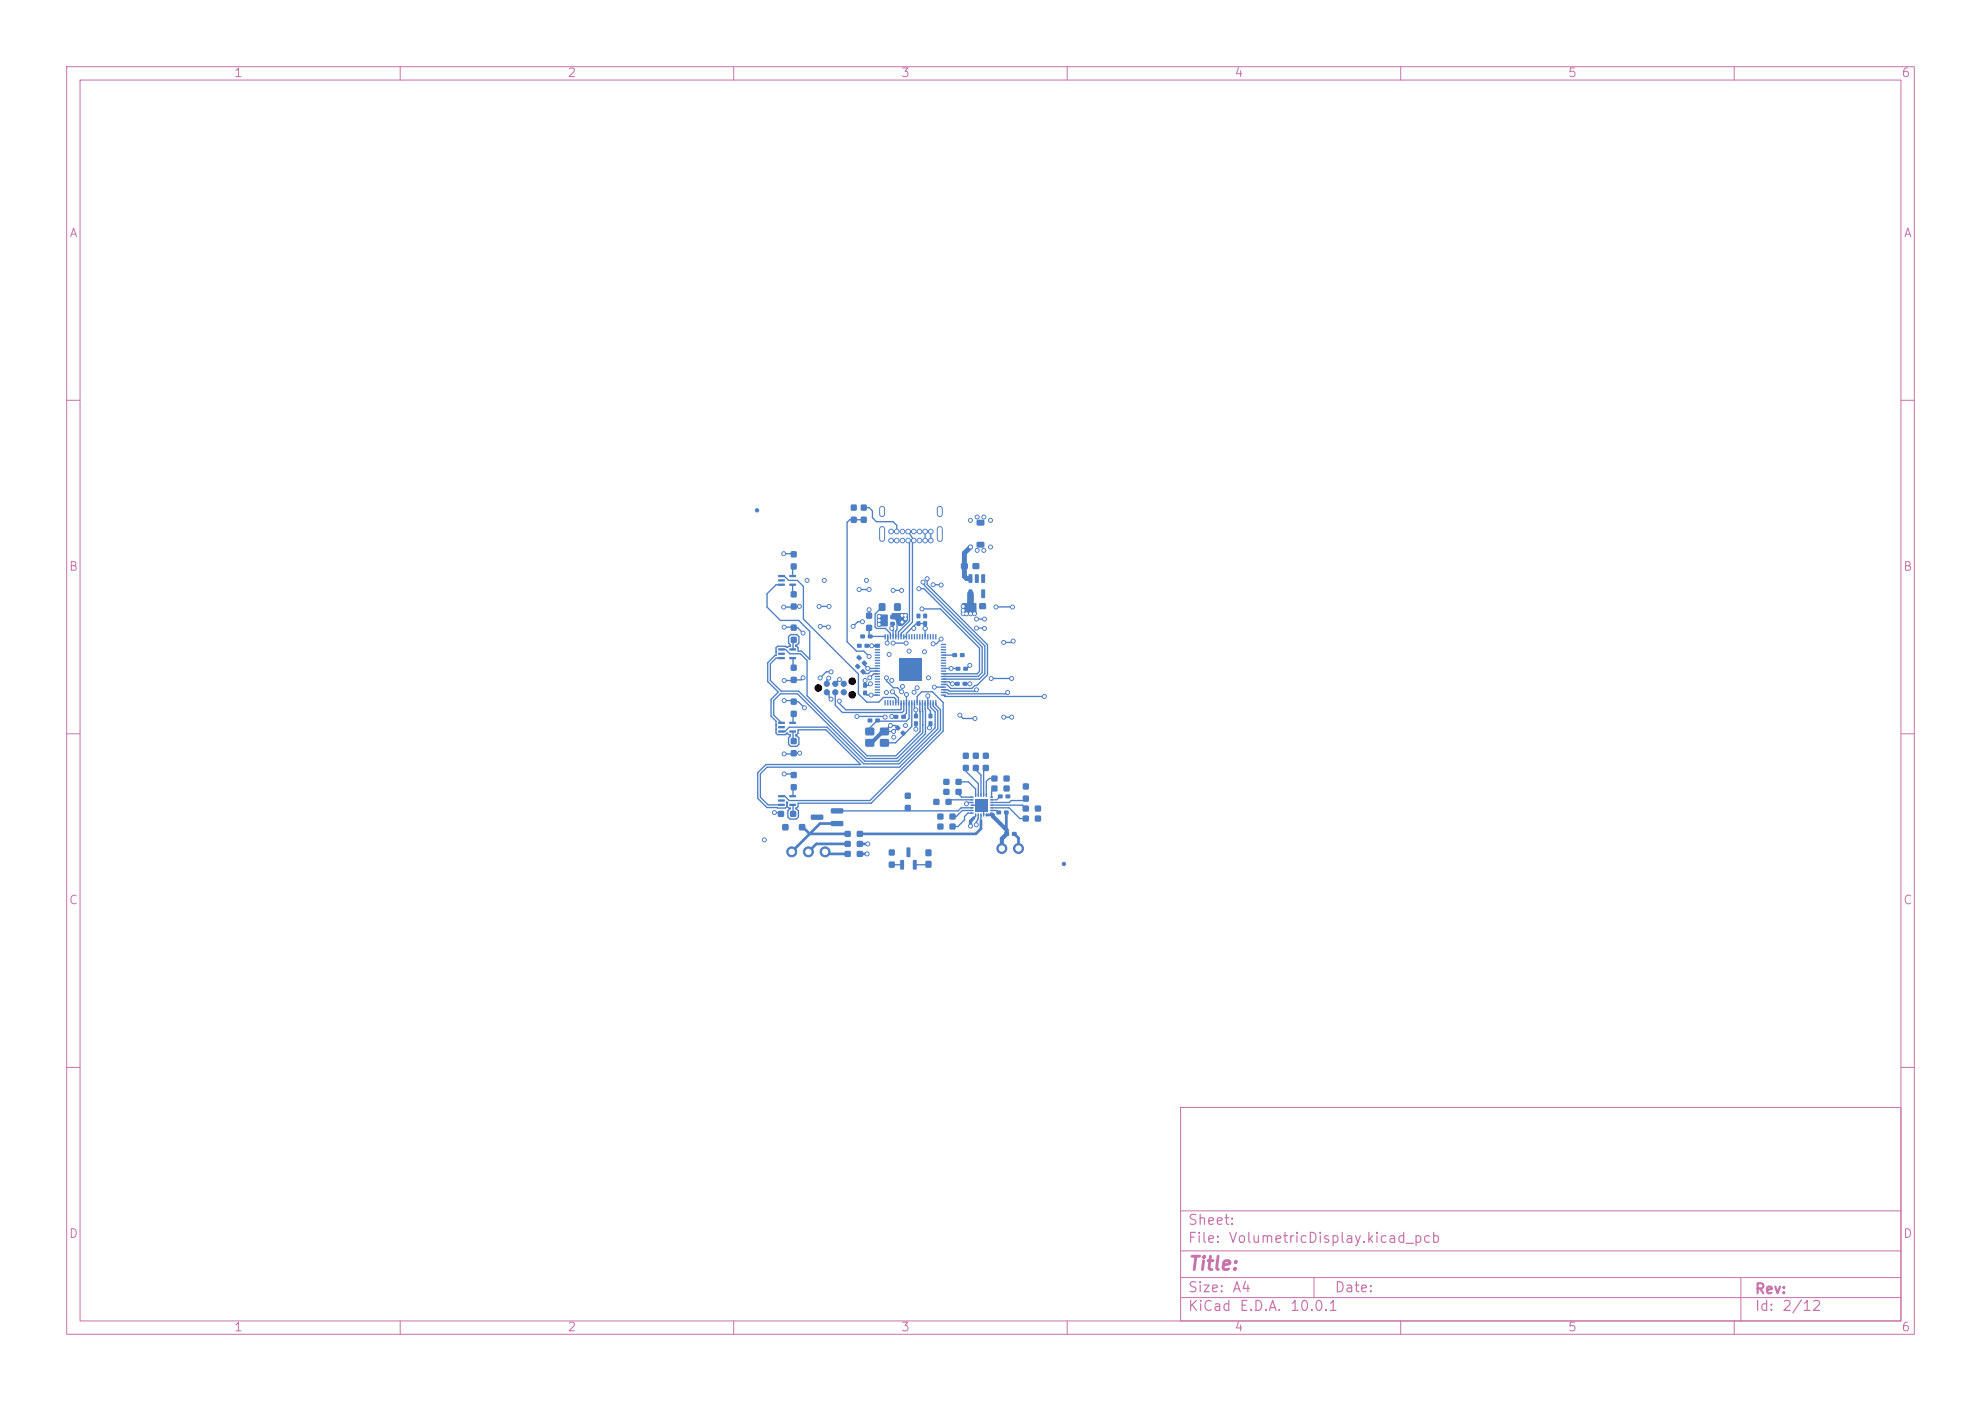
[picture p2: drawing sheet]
<svg xmlns="http://www.w3.org/2000/svg" width="297mm" height="210mm" viewBox="0 0 297 210" stroke-linecap="round" stroke-linejoin="round" font-family="sans-serif">
<defs><g id="words">
<text font-size="2" fill="#c872ab" x="178" y="190.9">Title:</text>
<g font-size="1.5" fill="#c872ab">
<text x="178" y="184">Sheet:</text>
<text x="178" y="186.7">File:</text>
<text x="184.1" y="186.7">VolumetricDisplay.kicad_pcb</text>
<text x="178" y="196.9">KiCad</text>
<text x="178" y="194.1">Size:</text>
<text x="184.7" y="194.1">A4</text>
<text x="185.7" y="196.9">E.D.A.</text>
<text x="193.3" y="196.9">10.0.1</text>
<text x="200" y="194.1">Date:</text>
<text x="263" y="194.3">Rev:</text>
<text x="263" y="196.9">Id:</text>
<text x="267.1" y="196.9">2/12</text>
</g>
<g font-size="1.3" fill="#c872ab">
<text x="35" y="11.9">1</text>
<text x="85" y="11.9">2</text>
<text x="135" y="11.9">3</text>
<text x="185" y="11.9">4</text>
<text x="235" y="11.9">5</text>
<text x="285" y="11.9">6</text>
<text x="10.3" y="35.9">A</text>
<text x="285.4" y="35.9">A</text>
<text x="10.3" y="85.9">B</text>
<text x="285.3" y="85.9">B</text>
<text x="10.3" y="135.9">C</text>
<text x="285.3" y="135.9">C</text>
<text x="10.3" y="185.9">D</text>
<text x="285.3" y="185.9">D</text>
<text x="35" y="199.9">1</text>
<text x="85" y="199.9">2</text>
<text x="135" y="199.9">3</text>
<text x="185" y="199.9">4</text>
<text x="235" y="199.9">5</text>
<text x="285" y="199.9">6</text>
</g>
</g></defs>
<g fill="none" stroke="#c872ab" stroke-width=".15">
<path d="M10 10h277v190h-277zM12 12h273v186h-273zM60 10v2M110 10v2M160 10v2M210 10v2M260 10v2M10 60h2M285 60h2M10 110h2M285 110h2M10 160h2"/>
<path d="M177 166h108v32h-108zM285 160h2M60 198v2M110 198v2M160 198v2M177 194.5h108M177 191.5h108M177 187.5h108M177 181.5h108M197 191.5v3M210 198v2M260 198v2"/>
<path d="M261 191.5v6.5"/>
</g>
<g fill="#4d7fc4" stroke="#4d7fc4" stroke-width=".2">
<path d="M133.8 92h2.2v1l-.8 .7h-.4l-.6-1h-.4z"/>
<path d="M131.6 92.2h1.4v1.6h-1.4z"/>
<path d="M144.3 90.5h2v1.6h-2z"/>
</g>
<path d="M136.2 79.7l.8 1.3" fill="none" stroke="#4d7fc4" stroke-width=".2"/>
<g fill="#4d7fc4" stroke="#4d7fc4" stroke-width=".15">
<circle cx="139.5" cy="81" r=".35"/>
<circle cx="138.7" cy="81" r=".35"/>
<circle cx="137.9" cy="81" r=".35"/>
<circle cx="137" cy="81" r=".35"/>
<circle cx="136.2" cy="81" r=".35"/>
<circle cx="135.3" cy="81" r=".35"/>
<circle cx="134.5" cy="81" r=".35"/>
<circle cx="133.6" cy="81" r=".35"/>
<circle cx="133.6" cy="79.7" r=".35"/>
<circle cx="134.5" cy="79.7" r=".35"/>
<circle cx="135.3" cy="79.7" r=".35"/>
<circle cx="136.2" cy="79.7" r=".35"/>
<circle cx="137" cy="79.7" r=".35"/>
<circle cx="137.9" cy="79.7" r=".35"/>
<circle cx="138.7" cy="79.7" r=".35"/>
<circle cx="139.5" cy="79.7" r=".35"/>
</g>
<path d="M132.2 76.3v.8M132.2 79.3v1.5M140.9 76.3v.8M140.9 79.3v1.5" fill="none" stroke="#4d7fc4" stroke-width=".9"/>
<g fill="#4d7fc4">
<path d="M155.2 122.3h.8v.8h-.8z"/>
<path d="M153.4 122.3h.8v.8h-.8z"/>
<path d="M150.6 124.7h.7v.6h-.7z"/>
<path d="M151.7 124.7h.7v.6h-.7z"/>
<path d="M141.1 96.5h.7v.2h-.7z"/>
<path d="M141.1 96.9h.7v.2h-.7z"/>
<path d="M141.1 97.3h.7v.2h-.7z"/>
<path d="M141.1 97.7h.7v.2h-.7z"/>
<path d="M141.1 98.1h.7v.2h-.7z"/>
<path d="M141.1 98.5h.7v.2h-.7z"/>
<path d="M141.1 98.9h.7v.2h-.7z"/>
<path d="M141.1 99.3h.7v.2h-.7z"/>
<path d="M141.1 99.7h.7v.2h-.7z"/>
<path d="M141.1 100.1h.7v.2h-.7z"/>
<path d="M141.1 100.5h.7v.2h-.7z"/>
<path d="M141.1 100.9h.7v.2h-.7z"/>
<path d="M141.1 101.3h.7v.2h-.7z"/>
<path d="M141.1 101.7h.7v.2h-.7z"/>
<path d="M141.1 102.1h.7v.2h-.7z"/>
<path d="M141.1 102.5h.7v.2h-.7z"/>
<path d="M141.1 102.9h.7v.2h-.7z"/>
<path d="M141.1 103.3h.7v.2h-.7z"/>
<path d="M141.1 103.7h.7v.2h-.7z"/>
<path d="M141.1 104.1h.7v.2h-.7z"/>
<path d="M140.2 105h.2l-.1 .8-.1-.1z"/>
<path d="M139.8 105h.2l-.1 .8-.1-.1z"/>
<path d="M139.4 105h.2l-.1 .8-.1-.1z"/>
<path d="M139 105h.2l-.1 .8-.1-.1z"/>
<path d="M138.6 105h.2l-.1 .8-.1-.1z"/>
<path d="M138.2 105h.2l-.1 .8-.1-.1z"/>
<path d="M137.8 105h.2l-.1 .8-.1-.1z"/>
<path d="M137.4 105h.2l-.1 .8-.1-.1z"/>
<path d="M137 105h.2l-.1 .8-.1-.1z"/>
<path d="M136.6 105h.2l-.1 .8-.1-.1z"/>
<path d="M136.2 105h.2l-.1 .8-.1-.1z"/>
<path d="M135.8 105h.2l-.1 .8-.1-.1z"/>
<path d="M135.4 105h.2l-.1 .8-.1-.1z"/>
<path d="M135 105h.2l-.1 .8-.1-.1z"/>
<path d="M134.6 105h.2l-.1 .8-.1-.1z"/>
<path d="M134.2 105h.2l-.1 .8-.1-.1z"/>
<path d="M133.8 105h.2l-.1 .8-.1-.1z"/>
<path d="M133.4 105h.2l-.1 .8-.1-.1z"/>
<path d="M133 105h.2v.8l-.2-.1z"/>
<path d="M132.6 105h.2v.8l-.2-.1z"/>
<path d="M131.2 104.1h.7l.1 .2h-.8z"/>
<path d="M131.2 103.7h.7l.1 .2h-.8z"/>
<path d="M131.2 103.3h.7l.1 .2h-.8z"/>
<path d="M131.2 102.9h.7l.1 .2h-.8z"/>
<path d="M131.2 102.5h.7l.1 .2h-.8z"/>
<path d="M131.2 102.1h.7l.1 .2h-.8z"/>
<path d="M131.2 101.7h.7l.1 .2h-.8z"/>
<path d="M131.2 101.3h.7l.1 .2h-.8z"/>
<path d="M131.2 100.9h.7l.1 .2h-.8z"/>
<path d="M131.2 100.5h.7l.1 .2h-.8z"/>
<path d="M131.2 100.1h.7l.1 .2h-.8z"/>
<path d="M131.2 99.7h.7l.1 .2h-.8z"/>
<path d="M131.2 99.3h.7l.1 .2h-.8z"/>
<path d="M131.2 98.9h.7l.1 .2h-.8z"/>
<path d="M131.2 98.5h.7l.1 .2h-.8z"/>
<path d="M131.2 98.1h.7l.1 .2h-.8z"/>
<path d="M131.2 97.7h.7l.1 .2h-.8z"/>
<path d="M131.2 97.3h.7l.1 .2h-.8z"/>
<path d="M131.2 96.9h.7l.1 .2h-.8z"/>
<path d="M131.2 96.5h.7l.1 .2h-.8z"/>
<path d="M132.6 95.1h.2v.8l-.2-.1z"/>
<path d="M133 95.1h.2v.8l-.2-.1z"/>
<path d="M133.4 95.1h.2l-.1 .8-.1-.1z"/>
<path d="M133.8 95.1h.2l-.1 .8-.1-.1z"/>
<path d="M134.2 95.1h.2l-.1 .8-.1-.1z"/>
<path d="M134.6 95.1h.2l-.1 .8-.1-.1z"/>
<path d="M135 95.1h.2l-.1 .8-.1-.1z"/>
<path d="M135.4 95.1h.2l-.1 .8-.1-.1z"/>
<path d="M135.8 95.1h.2l-.1 .8-.1-.1z"/>
<path d="M136.2 95.1h.2l-.1 .8-.1-.1z"/>
<path d="M136.6 95.1h.2l-.1 .8-.1-.1z"/>
<path d="M137 95.1h.2l-.1 .8-.1-.1z"/>
<path d="M137.4 95.1h.2l-.1 .8-.1-.1z"/>
<path d="M137.8 95.1h.2l-.1 .8-.1-.1z"/>
<path d="M138.2 95.1h.2l-.1 .8-.1-.1z"/>
<path d="M138.6 95.1h.2l-.1 .8-.1-.1z"/>
<path d="M139 95.1h.2l-.1 .8-.1-.1z"/>
<path d="M139.4 95.1h.2l-.1 .8-.1-.1z"/>
<path d="M139.8 95.1h.2l-.1 .8-.1-.1z"/>
<path d="M140.2 95.1h.2l-.1 .8-.1-.1z"/>
<path d="M134.8 98.7h3.4v3.4h-3.4z"/>
<path d="M129.9 91.9h.8v.8h-.8z"/>
<path d="M129.9 93.7h.8v.8h-.8z"/>
<path d="M147.4 112.9h.8v.8h-.8z"/>
<path d="M147.4 114.7h.8v.8h-.8z"/>
<path d="M134.4 108.7h.2l.4 .4-.3 .4h-.2l-.3-.4z"/>
<path d="M135 109.8l.4-.3 .4 .3v.2l-.4 .3-.4-.4z"/>
<path d="M139.2 107h.6v.7h-.6z"/>
<path d="M139.2 108.1h.6v.7h-.6z"/>
<path d="M133.3 127.4h.8v.8h-.8z"/>
<path d="M133.3 129.2h.8v.8h-.8z"/>
<path d="M130.1 107.7h.7v.6h-.7z"/>
<path d="M131.2 107.7h.7v.6h-.7z"/>
<path d="M140 119.8h.8v.8h-.8z"/>
<path d="M141.8 119.8h.8v.8h-.8z"/>
<path d="M143.2 102.2h.7v.6h-.7z"/>
<path d="M144.3 102.2h.7v.6h-.7z"/>
<path d="M141.5 116.8h.8v.8h-.8z"/>
<path d="M143.3 116.8h.8v.8h-.8z"/>
<path d="M140.6 123.5h.8v.8h-.8z"/>
<path d="M142.4 123.5h.8v.8h-.8z"/>
<path d="M153.4 117.5h.8v.8h-.8z"/>
<path d="M153.4 119.3h.8v.8h-.8z"/>
<path d="M119.8 123.6h.9v.8h-.9z"/>
<path d="M117.3 123.6h.9v.8h-.9z"/>
<path d="M134.1 90.5h.9v1h-.9z"/>
<path d="M131.8 90.5h.9v1h-.9z"/>
<path d="M133.5 92.2h.6v.6h-.6z"/>
<path d="M132.4 92.2h.6v.6h-.6z"/>
<path d="M129.1 75.7h.8v.8h-.8z"/>
<path d="M129.1 77.5h.8v.8h-.8z"/>
<path d="M142.8 97.9h.7v.6h-.7z"/>
<path d="M143.9 97.9h.7v.6h-.7z"/>
<path d="M137.4 93.1h.6v.7h-.6z"/>
<path d="M137.4 92h.6v.7h-.6z"/>
<path d="M129.2 99.3l.4-.3 .4 .3v.2l-.4 .3-.4-.4z"/>
<path d="M128.4 98.4l.4-.2 .4 .3v.2l-.4 .3-.4-.4z"/>
<path d="M118.6 117.6h.8v.8h-.8z"/>
<path d="M118.6 115.8h.8v.8h-.8z"/>
<path d="M116.7 87.5h.9l.1 .3h-1z"/>
<path d="M116.7 86.9l.9-.1 .1 .3-1 .1z"/>
<path d="M116.7 86.2h.9l.1 .3h-1z"/>
<path d="M118.4 86.2h.9v.3h-.9z"/>
<path d="M118.4 87.5h.9v.3h-.9z"/>
<path d="M129.4 103.5h.6v.7h-.6z"/>
<path d="M129.4 102.4h.6v.7h-.6z"/>
<path d="M138.4 93.1h.6v.7h-.6z"/>
<path d="M138.4 92h.6v.7h-.6z"/>
<path d="M129.6 96.5h.7v.6h-.7z"/>
<path d="M128.5 96.5h.7v.6h-.7z"/>
<path d="M149.4 121.5h.7v.5h-.7z"/>
<path d="M150.6 121.5h.6v.5h-.6z"/>
</g>
<circle cx="123.7" cy="127.7" r=".75" fill="#4d7fc4" stroke="#4d7fc4" stroke-width=".15"/>
<g fill="#4d7fc4">
<path d="M116.7 109.5h.9l.1 .3h-1z"/>
<path d="M116.7 108.9l.9-.1 .1 .3-1 .1z"/>
<path d="M116.7 108.2h.9l.1 .3h-1z"/>
<path d="M118.4 108.2h.9v.3h-.9z"/>
<path d="M118.4 109.5h.9v.3h-.9z"/>
<path d="M118.6 106.6h.8v.8h-.8z"/>
<path d="M118.6 104.8h.8v.8h-.8z"/>
<path d="M118.6 84.5h.8v.8h-.8z"/>
<path d="M118.6 82.7h.8v.8h-.8z"/>
</g>
<g fill="#4d7fc4" stroke="#4d7fc4" stroke-width=".15">
<circle cx="113.5" cy="76.5" r=".25"/>
<circle cx="124" cy="102.5" r=".39"/>
<circle cx="124" cy="103.8" r=".39"/>
<circle cx="125.2" cy="102.5" r=".39"/>
<circle cx="125.2" cy="103.8" r=".39"/>
<circle cx="126.5" cy="102.5" r=".39"/>
<circle cx="126.5" cy="103.8" r=".39"/>
</g>
<g fill="#4d7fc4">
<path d="M132 110.8h1.2v1.1h-1.2z"/>
<path d="M129.8 110.8h1.2v1.1h-1.2z"/>
<path d="M129.8 109.1h1.2v1.1h-1.2z"/>
<path d="M132 109.1h1.2v1.1h-1.2z"/>
<path d="M150.5 116.3h.8v.8h-.8z"/>
<path d="M148.7 116.3h.8v.8h-.8z"/>
<path d="M116.7 120.5h.9l.1 .3h-1z"/>
<path d="M116.7 119.9l.9-.1 .1 .3-1 .1z"/>
<path d="M116.7 119.2h.9l.1 .3h-1z"/>
<path d="M118.4 119.2h.9v.3h-.9z"/>
<path d="M118.4 120.5h.9v.3h-.9z"/>
<path d="M124.6 121.2h1.7l.1 .2v.4l-.2 .2-1.5-.1-.2-.1z"/>
<path d="M124.6 123.1h1.7l.1 .2v.4l-.2 .2-1.5-.1-.2-.1z"/>
<path d="M121.6 122.2l1.7-.1 .2 .2-.1 .5-.2 .1h-1.5l-.1-.2z"/>
<path d="M145.1 90.5h1v.8h-1z"/>
<path d="M146.8 90.5h1v.8h-1z"/>
<path d="M145.2 86.1h.4l.2 .1v1l-.1 .2-.5-.1z"/>
<path d="M146.2 86.1h.4l.1 .1v1v.2l-.5-.1z"/>
<path d="M147.1 86.1h.4l.2 .1v1l-.1 .2-.5-.1z"/>
<path d="M147.1 88.4l.4-.1 .2 .1v1.1l-.1 .2-.5-.1z"/>
<path d="M145.2 88.4l.4-.1 .2 .1v1.1l-.1 .2-.5-.1z"/>
<path d="M127.6 77.5h.8v.8h-.8z"/>
<path d="M127.6 75.7h.8v.8h-.8z"/>
<path d="M144.1 84.5h1v.8h-1z"/>
<path d="M145.8 84.5h1v.8h-1z"/>
<path d="M148.4 119.4h.5v.2h-.4z"/>
<path d="M148.4 119.8h.5v.2h-.4z"/>
<path d="M148.4 120.2h.5v.2h-.4z"/>
<path d="M148.4 120.6h.5v.2h-.4z"/>
<path d="M148.4 121h.5v.2h-.4z"/>
<path d="M148.4 121.4h.5v.2h-.4z"/>
<path d="M148.4 121.8h.5v.2h-.4z"/>
<path d="M147.8 121.9l.2 .1-.1 .4h-.1z"/>
<path d="M147.4 121.9l.2 .1-.1 .4h-.1z"/>
<path d="M147 121.9l.2 .1-.1 .4h-.1z"/>
<path d="M146.6 121.9l.2 .1-.1 .4h-.1z"/>
<path d="M146.2 121.9l.2 .1-.1 .4h-.1z"/>
<path d="M145.5 121.8h.4l.1 .2h-.5z"/>
<path d="M145.5 121.4h.4l.1 .2h-.5z"/>
<path d="M145.5 121h.4l.1 .2h-.5z"/>
<path d="M145.5 120.6h.4l.1 .2h-.5z"/>
<path d="M145.5 120.2h.4l.1 .2h-.5z"/>
<path d="M145.5 119.8h.4l.1 .2h-.5z"/>
<path d="M145.5 119.4h.4l.1 .2h-.5z"/>
<path d="M146.2 119h.2l-.1 .5-.1-.1z"/>
<path d="M146.6 119h.2l-.1 .5-.1-.1z"/>
<path d="M147 119h.2l-.1 .5-.1-.1z"/>
<path d="M147.4 119h.2l-.1 .5-.1-.1z"/>
<path d="M147.8 119h.2l-.1 .5-.1-.1z"/>
<path d="M146.3 119.7h1.9v1.9h-1.9z"/>
<path d="M133.5 93.2h.6v.6h-.6z"/>
<path d="M132.4 93.2h.6v.6h-.6z"/>
<path d="M138.8 127.4h.8v.9h-.8z"/>
<path d="M138.8 129.1h.8v.9h-.8z"/>
<path d="M135.1 107.2h.7v.5h-.7z"/>
<path d="M134 107.2h.7v.5h-.7z"/>
<path d="M129 100.6l.4-.3 .4 .3v.2l-.4 .3-.4-.4z"/>
<path d="M128.2 99.7l.4-.2 .4 .3v.2l-.4 .3-.4-.4z"/>
<path d="M126.7 126.1h.8v.8h-.8z"/>
<path d="M128.5 126.1h.8v.8h-.8z"/>
<path d="M118.5 121.6h.8v.8h-.8z"/>
<path d="M116.7 121.6h.8v.8h-.8z"/>
</g>
<circle cx="118.7" cy="127.7" r=".75" fill="#4d7fc4" stroke="#4d7fc4" stroke-width=".15"/>
<g fill="#4d7fc4">
<path d="M155.2 120.8h.8v.8h-.8z"/>
<path d="M153.4 120.8h.8v.8h-.8z"/>
<path d="M126.7 127.6h.8v.8h-.8z"/>
<path d="M128.5 127.6h.8v.8h-.8z"/>
<path d="M144.4 112.9h.8v.8h-.8z"/>
<path d="M144.4 114.7h.8v.8h-.8z"/>
</g>
<circle cx="150.2" cy="127.2" r=".75" fill="#4d7fc4" stroke="#4d7fc4" stroke-width=".15"/>
<g fill="#4d7fc4">
<path d="M140.6 122h.8v.8h-.8z"/>
<path d="M142.4 122h.8v.8h-.8z"/>
<path d="M141.5 118.3h.8v.8h-.8z"/>
<path d="M143.3 118.3h.8v.8h-.8z"/>
<path d="M146.5 81.3h1v.7h-1z"/>
<path d="M146.5 78h1v.7h-1z"/>
<path d="M145.9 112.9h.8v.8h-.8z"/>
<path d="M145.9 114.7h.8v.8h-.8z"/>
<path d="M150.8 119.1h.6v.5h-.6z"/>
<path d="M149.6 119.1h.7v.5h-.7z"/>
<path d="M143.3 100h.7v.5h-.7z"/>
<path d="M144.4 100h.7v.5h-.7z"/>
<path d="M136.9 128.9h.4l.1 .1 .1 1.2-.1 .2-.5-.1z"/>
<path d="M135 128.9h.4l.1 .1 .1 1.2-.1 .2-.5-.1z"/>
<path d="M135.9 127.1l.5-.1 .1 .1v1.2l-.1 .2-.5-.1z"/>
</g>
<circle cx="152.7" cy="127.2" r=".75" fill="#4d7fc4" stroke="#4d7fc4" stroke-width=".15"/>
<g fill="#4d7fc4">
<path d="M130.1 95.1h.7v.6h-.7z"/>
<path d="M129 95.1h.7v.6h-.7z"/>
<path d="M135.7 118.9h.8v.8h-.8z"/>
<path d="M135.7 120.7h.8v.8h-.8z"/>
<path d="M118.6 99.7h.8v.8h-.8z"/>
<path d="M118.6 101.5h.8v.8h-.8z"/>
</g>
<circle cx="121.2" cy="127.7" r=".75" fill="#4d7fc4" stroke="#4d7fc4" stroke-width=".15"/>
<g fill="#4d7fc4">
<path d="M137.1 107h.5v.7h-.5z"/>
<path d="M137.1 108.1h.5v.7h-.5z"/>
<path d="M150.5 117.8h.8v.8h-.8z"/>
<path d="M148.7 117.8h.8v.8h-.8z"/>
<path d="M118.6 110.7h.8v.8h-.8z"/>
<path d="M118.6 112.5h.8v.8h-.8z"/>
<path d="M118.6 88.7h.8v.8h-.8z"/>
<path d="M118.6 90.5h.8v.8h-.8z"/>
<path d="M126.7 124.6h.8v.8h-.8z"/>
<path d="M128.5 124.6h.8v.8h-.8z"/>
<path d="M118.6 95.5h.8v.8h-.8z"/>
<path d="M118.6 93.7h.8v.8h-.8z"/>
<path d="M116.7 98.5h.9l.1 .3h-1z"/>
<path d="M116.7 97.9l.9-.1 .1 .3-1 .1z"/>
<path d="M116.7 97.2h.9l.1 .3h-1z"/>
<path d="M118.4 97.2h.9v.3h-.9z"/>
<path d="M118.4 98.5h.9v.3h-.9z"/>
</g>
<g fill="#4d7fc4" stroke="#4d7fc4" stroke-width=".15">
<circle cx="159.5" cy="129.5" r=".25"/>
<circle cx="146.2" cy="107.7" r=".3"/>
<circle cx="132.9" cy="103.8" r=".3"/>
<circle cx="132.7" cy="107.5" r=".3"/>
<circle cx="117.6" cy="105" r=".3"/>
<circle cx="143.9" cy="107.2" r=".3"/>
<circle cx="137" cy="103.8" r=".3"/>
<circle cx="150.5" cy="107.5" r=".3"/>
<circle cx="151.7" cy="107.5" r=".3"/>
<circle cx="128.5" cy="107.4" r=".3"/>
<circle cx="120.6" cy="106.1" r=".3"/>
<circle cx="140.1" cy="103" r=".3"/>
<circle cx="133.9" cy="88.5" r=".3"/>
<circle cx="124.3" cy="90.9" r=".3"/>
<circle cx="117.5" cy="91" r=".3"/>
<circle cx="149.3" cy="91" r=".3"/>
<circle cx="139.9" cy="87.7" r=".3"/>
<circle cx="130.3" cy="88.4" r=".3"/>
<circle cx="119.8" cy="90.9" r=".3"/>
<circle cx="151.8" cy="91" r=".3"/>
<circle cx="122.8" cy="90.9" r=".3"/>
<circle cx="146.4" cy="92.8" r=".3"/>
<circle cx="141.1" cy="87.7" r=".3"/>
<circle cx="147.6" cy="92.8" r=".3"/>
<circle cx="128.8" cy="88.4" r=".3"/>
<circle cx="135.2" cy="88.5" r=".3"/>
<circle cx="151.1" cy="103.8" r=".3"/>
<circle cx="117.6" cy="102" r=".3"/>
<circle cx="124.6" cy="100.7" r=".3"/>
<circle cx="120.4" cy="101.6" r=".3"/>
<circle cx="139.2" cy="101.6" r=".3"/>
<circle cx="148.6" cy="101.7" r=".3"/>
<circle cx="132.9" cy="101.6" r=".3"/>
<circle cx="135.2" cy="103.7" r=".3"/>
<circle cx="151.7" cy="101.7" r=".3"/>
<circle cx="123" cy="101.6" r=".3"/>
<circle cx="123.6" cy="87" r=".3"/>
<circle cx="137.8" cy="88.3" r=".3"/>
<circle cx="151.9" cy="96.1" r=".3"/>
<circle cx="146.4" cy="94.2" r=".3"/>
<circle cx="127.9" cy="93.9" r=".3"/>
<circle cx="129.3" cy="93.2" r=".3"/>
<circle cx="120.4" cy="94.9" r=".3"/>
<circle cx="123" cy="93.9" r=".3"/>
<circle cx="141.1" cy="95.8" r=".3"/>
<circle cx="124.2" cy="94" r=".3"/>
<circle cx="135.8" cy="96.4" r=".3"/>
<circle cx="150.5" cy="96.3" r=".3"/>
<circle cx="139.9" cy="96.5" r=".3"/>
<circle cx="117.6" cy="94" r=".3"/>
<circle cx="147.6" cy="94.2" r=".3"/>
<circle cx="133.9" cy="96.4" r=".3"/>
<circle cx="121" cy="87" r=".3"/>
<circle cx="138.2" cy="91.3" r=".3"/>
<circle cx="117.6" cy="116" r=".3"/>
<circle cx="129.9" cy="87" r=".3"/>
<circle cx="138.4" cy="87.3" r=".3"/>
<circle cx="133.7" cy="94.2" r=".3"/>
<circle cx="139.1" cy="104.3" r=".3"/>
<circle cx="124.2" cy="101.7" r=".3"/>
<circle cx="138.7" cy="94.2" r=".3"/>
<circle cx="130.7" cy="96.8" r=".3"/>
<circle cx="144.4" cy="92" r=".3"/>
<circle cx="145.5" cy="92" r=".3"/>
<circle cx="144.9" cy="92" r=".3"/>
<circle cx="137" cy="94.2" r=".3"/>
<circle cx="146.1" cy="92" r=".3"/>
<circle cx="144.4" cy="91.5" r=".3"/>
<circle cx="137.3" cy="106.4" r=".3"/>
<circle cx="130.3" cy="91.4" r=".3"/>
<circle cx="130.6" cy="104.2" r=".3"/>
<circle cx="144.4" cy="90.9" r=".3"/>
<circle cx="142.8" cy="102.5" r=".3"/>
<circle cx="146.4" cy="103.4" r=".3"/>
<circle cx="139" cy="86.8" r=".3"/>
<circle cx="117.5" cy="83" r=".3"/>
<circle cx="156.6" cy="104.4" r=".3"/>
<circle cx="116.1" cy="121.8" r=".3"/>
<circle cx="147.5" cy="77.5" r=".3"/>
<circle cx="146.5" cy="77.5" r=".3"/>
<circle cx="145.5" cy="78" r=".3"/>
<circle cx="148.5" cy="78" r=".3"/>
<circle cx="130.3" cy="98.4" r=".3"/>
<circle cx="130.4" cy="101.6" r=".3"/>
<circle cx="117.6" cy="113" r=".3"/>
<circle cx="119.9" cy="112.9" r=".3"/>
<circle cx="137.3" cy="109.3" r=".3"/>
<circle cx="131.8" cy="93" r=".3"/>
<circle cx="138.6" cy="97.7" r=".3"/>
<circle cx="131.8" cy="92.4" r=".3"/>
<circle cx="135.3" cy="102.9" r=".3"/>
<circle cx="131.8" cy="93.6" r=".3"/>
<circle cx="133.5" cy="108.8" r=".3"/>
<circle cx="130.5" cy="102.5" r=".3"/>
<circle cx="133.7" cy="102" r=".3"/>
<circle cx="133" cy="96.4" r=".3"/>
<circle cx="129.7" cy="102" r=".3"/>
<circle cx="137.5" cy="103.1" r=".3"/>
<circle cx="135.8" cy="108.8" r=".3"/>
<circle cx="133.7" cy="107.4" r=".3"/>
<circle cx="145.4" cy="102.5" r=".3"/>
<circle cx="134" cy="110.5" r=".3"/>
<circle cx="133.3" cy="98.1" r=".3"/>
<circle cx="139.4" cy="109.1" r=".3"/>
<circle cx="134" cy="109.7" r=".3"/>
<circle cx="136.3" cy="97.6" r=".3"/>
<circle cx="145.4" cy="99.7" r=".3"/>
<circle cx="148.5" cy="82" r=".3"/>
<circle cx="146.5" cy="82.5" r=".3"/>
<circle cx="147.5" cy="82.5" r=".3"/>
<circle cx="145.5" cy="82" r=".3"/>
<circle cx="144.9" cy="120.5" r=".3"/>
<circle cx="114.6" cy="125.9" r=".3"/>
<circle cx="135.9" cy="104.1" r=".3"/>
<circle cx="135.8" cy="92.8" r=".3"/>
<circle cx="142.6" cy="100.2" r=".3"/>
<circle cx="135.2" cy="93.3" r=".3"/>
<circle cx="130.1" cy="100.2" r=".3"/>
<circle cx="135.2" cy="92.3" r=".3"/>
<circle cx="135.8" cy="92.3" r=".3"/>
<circle cx="125.8" cy="105.1" r=".3"/>
<circle cx="124.6" cy="104.8" r=".3"/>
<circle cx="133.8" cy="103.7" r=".3"/>
<circle cx="125.9" cy="101.9" r=".3"/>
<circle cx="130.1" cy="126.5" r=".3"/>
<circle cx="146.4" cy="123.6" r=".3"/>
<circle cx="145.5" cy="123.8" r=".3"/>
<circle cx="130" cy="128" r=".3"/>
</g>
<g fill="none" stroke="#4d7fc4" stroke-width=".2">
<path d="M129.5 76.1h.8l.5 .5v1l.6 .6h2.5l.5 .6v.9M129.5 77.9h-2.1l-.4 .4v17.9l1.4 1.4h1.1l.8 .8M138.7 79.7v1.3M139.7 79.8l-.2-.1v1.3M117.2 98.7h-.9l-.8 .8v2.5l1.6 1.6h2.6l10.1 10.1h4.7l3.8-3.9v-4.4M117.2 87.7h-.9l-1.3 1.3v2l2 2h2.7l1.7 1.7v4.1l-1.2-1.2h-.5v-.5l-.4-.2v-.2h.2l.3-.3v-1l-.3-.3h-1l-.3 .3v1l.3 .3v.2h-.3l-.1 .2-.3-.2h-1.2l-.3 .2v1.2h-.1l-1.1 1v2.9l1.6 1.6-1.1 1v2.6l.7 .7v1.8l.3 .2h1.2l.2-.2 .2 .2h.3v.2l-.3 .3v1l.3 .3h1l.3-.3v-1l-.3-.3h-.2v-.2l.4-.2v-.5h4.1l5.2 5.2h-14.2l-1.2 1.2v3.9l1.4 1.4h2.8l.2-.2v-.7l.1 .1-.1 .6 .2 .2h.3l-.4 .4v1l.3 .3h1l.3-.3v-1l-.4-.3 .4-.3v-.5h10.9l10.8-10.8v-4.3l-1.6-1.6h-1.6l-.7 .7v1M117.2 86.4h.4l.6 .6h1.3l1 .9v4.9l8.2 8.3v2.9l1.2 1.3h1.8l.7-.7h1.6l.3 .2v.6M117.2 97.4h.6l.6 .6h1.6l1 1v5.3l9 9h4.3l3.6-3.6v-3M117.5 83h1.4l.1 .1M117.6 94h1.4l.1 .1M118.8 87.7v1.2l.2 .2M118.9 98.7v1.2l.2 .2"/>
<path d="M119 94.1h.6l.8 .8M119 84.9l-.2 .2v1.3M119.1 95.9l-.2 .2v1.3M119.8 90.9l-2.3 .1M122.8 90.9h1.5M123 93.9h1.1l.1 .1M128.8 88.4h1.5M129.3 93.2h-.7l-.7 .7M129.4 99.5l.7 .7h1.5M130.3 91.4v.9M130.3 94.1v1.1l.2 .2 2.2 .1M130.7 96.8h1.1"/>
<path d="M131.3 96.8l.3-.2v.4zM132.2 91h.1M132.2 91l-1 1v2l.2 .2h1.3l.8 .8v.5M132.3 93l.5 .5M133.1 95.5l-.1 .9M133.8 93.5l.1 .1v1.9M133.8 92.5h.4l.3 .3v1.6l-.2 .2v.9M133.9 88.5h1.3M133.9 96.4h2M135.3 94.8h.1M135.3 94.8l-.2 .2v.5M135.5 95.5h.4v-.5l1.5-1.5h1.3v2"/>
<path d="M136.2 81l.1 .2v11.9l-1.6 1.6v.8M136.3 81v.2M137 81l-.2 .2v12.1l-1.5 1.5M137.1 81l-.2 .2M137.8 88.3h.7l8.7 8.7v3.8l-.5 .6h-5.3M138.2 91.3h2.8l5.8 5.8v3.6l-.3 .3h-5.1M138.4 87.3l.2 .5 9 9v4.2l-.8 .8h-5.4M139 86.8v.8l9 9.1v4.4l-1.6 1.7h-.2l-.5 .4h-3.2l-.6-.6h-.5M139.9 87.7h1.2M141.1 95.8l-.7 .7h-.5M141.4 98.2h1.7M145.4 99.7l-.6 .6"/>
<path d="M145.5 90.8l.1 .1M146.4 92.8h1.2M146.4 94.2h1.2M149.3 91h2.5M151.9 96.1l-.2 .2h-1.2M117.6 105h1.4l.1 .1M117.6 116h1.4l.1 .1M117.8 110.1h.1M118.9 109.7v1.2l.2 .2M119 105.2h.7l.9 .9M119 112.9h.9M119.1 101.9l-.1 .1h-1.4"/>
<path d="M119.1 112.9l-.1 .1h-1.4M119.1 117.9l-.2 .2v1.3M119.1 106.9l-.2 .2v1.3M119.9 112.9h.1M120.4 101.6l-.3 .3h-1.1M124 103.8l.3 .3v.4l.3 .3M124.3 101.7l-.3 .2v.6M124.6 100.7h-.7l-.9 .9M124.6 100.7h.1M125.2 103.8v1.9l1.1 1.1h8.9l.3-.2v-1.2M125.8 105.1v.3l1 1h8.2l.1-.1v-.9M125.9 101.9l-.7 .6"/>
<path d="M128.5 107.4h4.1l.1 .1M128.5 107.4h.1M129.7 103.9l.3 .3h1.6M129.7 102v.7h.6l.2-.2M130.4 111.4h.2M131.6 101h-.6l-.6 .6M131.6 100.6h-1.1l-.3 .4h-.5l-.3-.3M132.4 109.7h1.6l.6-.6-.3-.3h-.8l-.9 .9M132.9 101.6v.4l1.1 1.1h.6l.6 .6M133.7 107.4h.6M133.8 103.7l.9 .9v.8M134.2 107.4l.1 .1"/>
<path d="M135.9 104.1v2.8l-.3 .4M136.3 105.4v2.3l-.4 .4h-4.2l-.2-.1-1.1 1.1v.6M136.7 105.4v3.5l-2.4 2.5h-1.7M137.1 105.4v.8l.2 .2v.9M137.3 108.5v.8M137.9 106.3h.1M137.9 106.7h.1M137.9 105.4v1.3M138.7 105.4v4.6l-4.1 4.1h-4.9l-10.1-10.1h-2.6l-1 1v2.2l1.2 1.2M139.1 104.3v1.9l.4 .4v.7M139.5 105.4v.6l.7 .7v2.4l-5.4 5.4h-5.3l-5.5-5.5h-5.7l-.6 .7h-.5M139.5 108.5l-.1 .1-.1 .5"/>
<path d="M139.9 105.4v.4l.7 .7v2.8l-5.7 5.7h-19.9l-1 1v3.5l1.1 1.2h2.1M140.1 103h1.3M140.3 105.4v.3l.7 .7v3l-10.6 10.6h-12.1l-.6-.6h-.5M141.4 103.8h.5l.2 .2h8.8l.2-.2M141.4 102.2h.9l.3 .3h.9M141.4 103.4h.7l.2 .2h3.9l.2-.2M141.4 104.2l.2 .2h15M141.4 100.2l2.2 .1M142.2 119.9h.1M142.2 119.9h3.5M143.7 119l.5 .5h1.5M143.7 117.2h1.5l1.1 1.1v.9"/>
<path d="M143.9 107.2l.5 .5h1.8M144.7 102.5h.7M144.8 115.1v.5l1.9 1.9v1.7M146.3 115.1v.3l.8 .8v3M147.5 115.1v4.1M148.6 101.7h3.1M149.1 116.7h-.8l-.4 .4v2.1M149.1 118.2l-.4 .4v.9M150.5 107.5h1.2M153.8 119.7l-.3 .3h-1.9l-.3 .3h-2.6M116.1 121.8h.8l.2 .2M118.9 120.7v1.2l.2 .2"/>
<path d="M123.7 127.7l.3 .3M133.7 129.6h1.6M138.9 127.5l.3 .3M139.2 129.6h-2M145.7 121.1h-1.6l-.5 .5h-18.1M145.7 120.7h1.5l.3 .3v1.2M145.7 121.9h-.6l-.5 .5v.5l-1 1h-.8M145.7 120.3h-.6l-.2 .2M145.7 121.5h-1.4l-.9 .9h-.6M146.3 122.2v.1l-.3 .3M146.7 122.2v.5l-.3 .5v.4M147.1 122.2v.8"/>
<path d="M148.7 121.1h2.6l1.6 1.6h.9M148.7 120.7h4.6l.5 .5M148.7 121.5h.7l.3 .3M148.7 121.9l-.3 .3h-.5"/>
</g>
<path d="M145.5 89v1.8" fill="none" stroke="#4d7fc4" stroke-width="1"/>
<path d="M130 96.8h1.8" fill="none" stroke="#4d7fc4" stroke-width=".3"/>
<path d="M120.4 124l1 1h5.7M124 128h3.1M125.5 123.5h-2.6l-4.2 4.2M127.1 126.5h-4.7l-1.2 1.2M128.9 126.5h1.2M128.9 128h1.1M147.1 123v1.2l-.8 .8h-17.4M148 122.2h.9M150.9 121.8v3.2M152.1 125l.6 .6v1.6" fill="none" stroke="#4d7fc4" stroke-width=".41"/>
<path d="M132.4 109.7l-1.8 1.7" fill="none" stroke="#4d7fc4" stroke-width=".6"/>
<path d="M150 119.4l-.5 .5h-.8M151.1 119.3v.1" fill="none" stroke="#4d7fc4" stroke-width=".18"/>
<path d="M148.9 122.2v.2l2 2v.6l-.7 .7v1.5" fill="none" stroke="#4d7fc4" stroke-width=".61"/>
<path d="M145.5 82l-.9 .9v3.5l.3 .3h.3" fill="none" stroke="#4d7fc4" stroke-width=".75"/>
<path d="M146 122.6l-.5 .5v.7" fill="none" stroke="#4d7fc4" stroke-width=".5"/>
<g fill="#fff" stroke="#fff" stroke-width=".15">
<circle cx="146.2" cy="107.7" r=".15"/>
<circle cx="132.9" cy="103.8" r=".15"/>
<circle cx="132.7" cy="107.5" r=".15"/>
<circle cx="117.6" cy="105" r=".15"/>
<circle cx="143.9" cy="107.2" r=".15"/>
<circle cx="137" cy="103.8" r=".15"/>
<circle cx="150.5" cy="107.5" r=".15"/>
<circle cx="151.7" cy="107.5" r=".15"/>
<circle cx="128.5" cy="107.4" r=".15"/>
<circle cx="120.6" cy="106.1" r=".15"/>
<circle cx="140.1" cy="103" r=".15"/>
<circle cx="133.9" cy="88.5" r=".15"/>
<circle cx="124.3" cy="90.9" r=".15"/>
<circle cx="117.5" cy="91" r=".15"/>
<circle cx="149.3" cy="91" r=".15"/>
<circle cx="139.9" cy="87.7" r=".15"/>
<circle cx="130.3" cy="88.4" r=".15"/>
<circle cx="119.9" cy="90.9" r=".15"/>
<circle cx="151.8" cy="91" r=".15"/>
<circle cx="122.8" cy="90.9" r=".15"/>
<circle cx="146.4" cy="92.8" r=".15"/>
<circle cx="141.1" cy="87.7" r=".15"/>
<circle cx="147.6" cy="92.8" r=".15"/>
<circle cx="128.8" cy="88.4" r=".15"/>
<circle cx="135.2" cy="88.5" r=".15"/>
<circle cx="151.1" cy="103.8" r=".15"/>
<circle cx="117.6" cy="102" r=".15"/>
<circle cx="124.6" cy="100.7" r=".15"/>
<circle cx="120.4" cy="101.6" r=".15"/>
<circle cx="139.2" cy="101.6" r=".15"/>
<circle cx="148.6" cy="101.7" r=".15"/>
<circle cx="132.9" cy="101.6" r=".15"/>
<circle cx="135.2" cy="103.7" r=".15"/>
<circle cx="151.7" cy="101.7" r=".15"/>
<circle cx="123" cy="101.6" r=".15"/>
<circle cx="123.6" cy="87" r=".15"/>
<circle cx="137.8" cy="88.2" r=".15"/>
<circle cx="151.9" cy="96.1" r=".15"/>
<circle cx="146.4" cy="94.2" r=".15"/>
<circle cx="127.9" cy="93.9" r=".15"/>
<circle cx="129.3" cy="93.2" r=".15"/>
<circle cx="120.4" cy="94.9" r=".15"/>
<circle cx="123" cy="93.9" r=".15"/>
<circle cx="141.1" cy="95.8" r=".15"/>
<circle cx="124.2" cy="94" r=".15"/>
<circle cx="135.8" cy="96.4" r=".15"/>
<circle cx="150.5" cy="96.3" r=".15"/>
<circle cx="139.9" cy="96.5" r=".15"/>
<circle cx="117.6" cy="94" r=".15"/>
<circle cx="147.6" cy="94.2" r=".15"/>
<circle cx="133.9" cy="96.4" r=".15"/>
<circle cx="121" cy="87" r=".15"/>
<circle cx="138.2" cy="91.3" r=".15"/>
<circle cx="117.6" cy="116" r=".15"/>
<circle cx="129.9" cy="87" r=".15"/>
<circle cx="138.4" cy="87.3" r=".15"/>
<circle cx="133.7" cy="94.2" r=".15"/>
<circle cx="139.1" cy="104.3" r=".15"/>
<circle cx="124.3" cy="101.6" r=".15"/>
<circle cx="138.7" cy="94.2" r=".15"/>
<circle cx="130.7" cy="96.8" r=".15"/>
<circle cx="144.4" cy="92" r=".15"/>
<circle cx="145.5" cy="92" r=".15"/>
<circle cx="144.9" cy="92" r=".15"/>
<circle cx="137" cy="94.2" r=".15"/>
<circle cx="146.1" cy="92" r=".15"/>
<circle cx="144.4" cy="91.5" r=".15"/>
<circle cx="137.3" cy="106.4" r=".15"/>
<circle cx="130.3" cy="91.4" r=".15"/>
<circle cx="130.6" cy="104.2" r=".15"/>
<circle cx="144.4" cy="90.9" r=".15"/>
<circle cx="142.8" cy="102.5" r=".15"/>
<circle cx="146.4" cy="103.4" r=".15"/>
<circle cx="139" cy="86.7" r=".15"/>
<circle cx="117.5" cy="83" r=".15"/>
<circle cx="156.6" cy="104.4" r=".15"/>
<circle cx="116.1" cy="121.8" r=".15"/>
<circle cx="147.5" cy="77.5" r=".15"/>
<circle cx="146.5" cy="77.5" r=".15"/>
<circle cx="145.5" cy="78" r=".15"/>
<circle cx="148.5" cy="78" r=".15"/>
<circle cx="130.3" cy="98.4" r=".15"/>
<circle cx="130.4" cy="101.6" r=".15"/>
<circle cx="117.6" cy="113" r=".15"/>
<circle cx="119.9" cy="112.9" r=".15"/>
<circle cx="137.3" cy="109.3" r=".15"/>
<circle cx="131.8" cy="93" r=".15"/>
<circle cx="138.6" cy="97.7" r=".15"/>
<circle cx="131.8" cy="92.4" r=".15"/>
<circle cx="135.3" cy="102.9" r=".15"/>
<circle cx="131.8" cy="93.6" r=".15"/>
<circle cx="133.5" cy="108.7" r=".15"/>
<circle cx="130.5" cy="102.5" r=".15"/>
<circle cx="133.7" cy="102" r=".15"/>
<circle cx="133" cy="96.4" r=".15"/>
<circle cx="129.7" cy="102" r=".15"/>
<circle cx="137.5" cy="103.1" r=".15"/>
<circle cx="135.7" cy="108.7" r=".15"/>
<circle cx="133.7" cy="107.4" r=".15"/>
<circle cx="145.4" cy="102.5" r=".15"/>
<circle cx="134" cy="110.5" r=".15"/>
<circle cx="133.3" cy="98.1" r=".15"/>
<circle cx="139.3" cy="109.1" r=".15"/>
<circle cx="134" cy="109.6" r=".15"/>
<circle cx="136.3" cy="97.6" r=".15"/>
<circle cx="145.4" cy="99.7" r=".15"/>
<circle cx="148.5" cy="82" r=".15"/>
<circle cx="146.5" cy="82.5" r=".15"/>
<circle cx="147.5" cy="82.5" r=".15"/>
<circle cx="145.5" cy="82" r=".15"/>
<circle cx="144.9" cy="120.5" r=".15"/>
<circle cx="114.6" cy="125.9" r=".15"/>
<circle cx="135.9" cy="104.1" r=".15"/>
<circle cx="135.7" cy="92.8" r=".15"/>
<circle cx="142.6" cy="100.2" r=".15"/>
<circle cx="135.3" cy="93.2" r=".15"/>
<circle cx="130.1" cy="100.2" r=".15"/>
<circle cx="135.3" cy="92.2" r=".15"/>
<circle cx="135.7" cy="92.2" r=".15"/>
<circle cx="125.8" cy="105.1" r=".15"/>
<circle cx="124.6" cy="104.8" r=".15"/>
<circle cx="133.8" cy="103.7" r=".15"/>
<circle cx="125.9" cy="101.9" r=".15"/>
<circle cx="130.1" cy="126.5" r=".15"/>
<circle cx="146.4" cy="123.6" r=".15"/>
<circle cx="145.5" cy="123.8" r=".15"/>
<circle cx="130" cy="128" r=".15"/>
<circle cx="139.5" cy="81" r=".2"/>
<circle cx="138.7" cy="81" r=".2"/>
<circle cx="137.8" cy="81" r=".2"/>
<circle cx="137" cy="81" r=".2"/>
<circle cx="136.1" cy="81" r=".2"/>
<circle cx="135.3" cy="81" r=".2"/>
<circle cx="134.4" cy="81" r=".2"/>
<circle cx="133.6" cy="81" r=".2"/>
<circle cx="133.6" cy="79.7" r=".2"/>
<circle cx="134.4" cy="79.7" r=".2"/>
<circle cx="135.3" cy="79.7" r=".2"/>
<circle cx="136.1" cy="79.7" r=".2"/>
<circle cx="137" cy="79.7" r=".2"/>
<circle cx="137.8" cy="79.7" r=".2"/>
<circle cx="138.7" cy="79.7" r=".2"/>
<circle cx="139.5" cy="79.7" r=".2"/>
<circle cx="123.7" cy="127.7" r=".4"/>
<circle cx="118.7" cy="127.7" r=".4"/>
<circle cx="150.2" cy="127.2" r=".4"/>
<circle cx="152.7" cy="127.2" r=".4"/>
<circle cx="121.2" cy="127.7" r=".4"/>
</g>
<path d="M132.2 76.3v.8M132.2 79.3v1.5M140.9 76.3v.8M140.9 79.3v1.5" fill="none" stroke="#fff" stroke-width=".6"/>
<g fill="#000" stroke="#000" stroke-width=".15">
<circle cx="122.7" cy="103.1" r=".5"/>
<circle cx="127.8" cy="102.1" r=".5"/>
<circle cx="127.8" cy="104.2" r=".5"/>
</g>
<use href="#words"/>
</svg>
